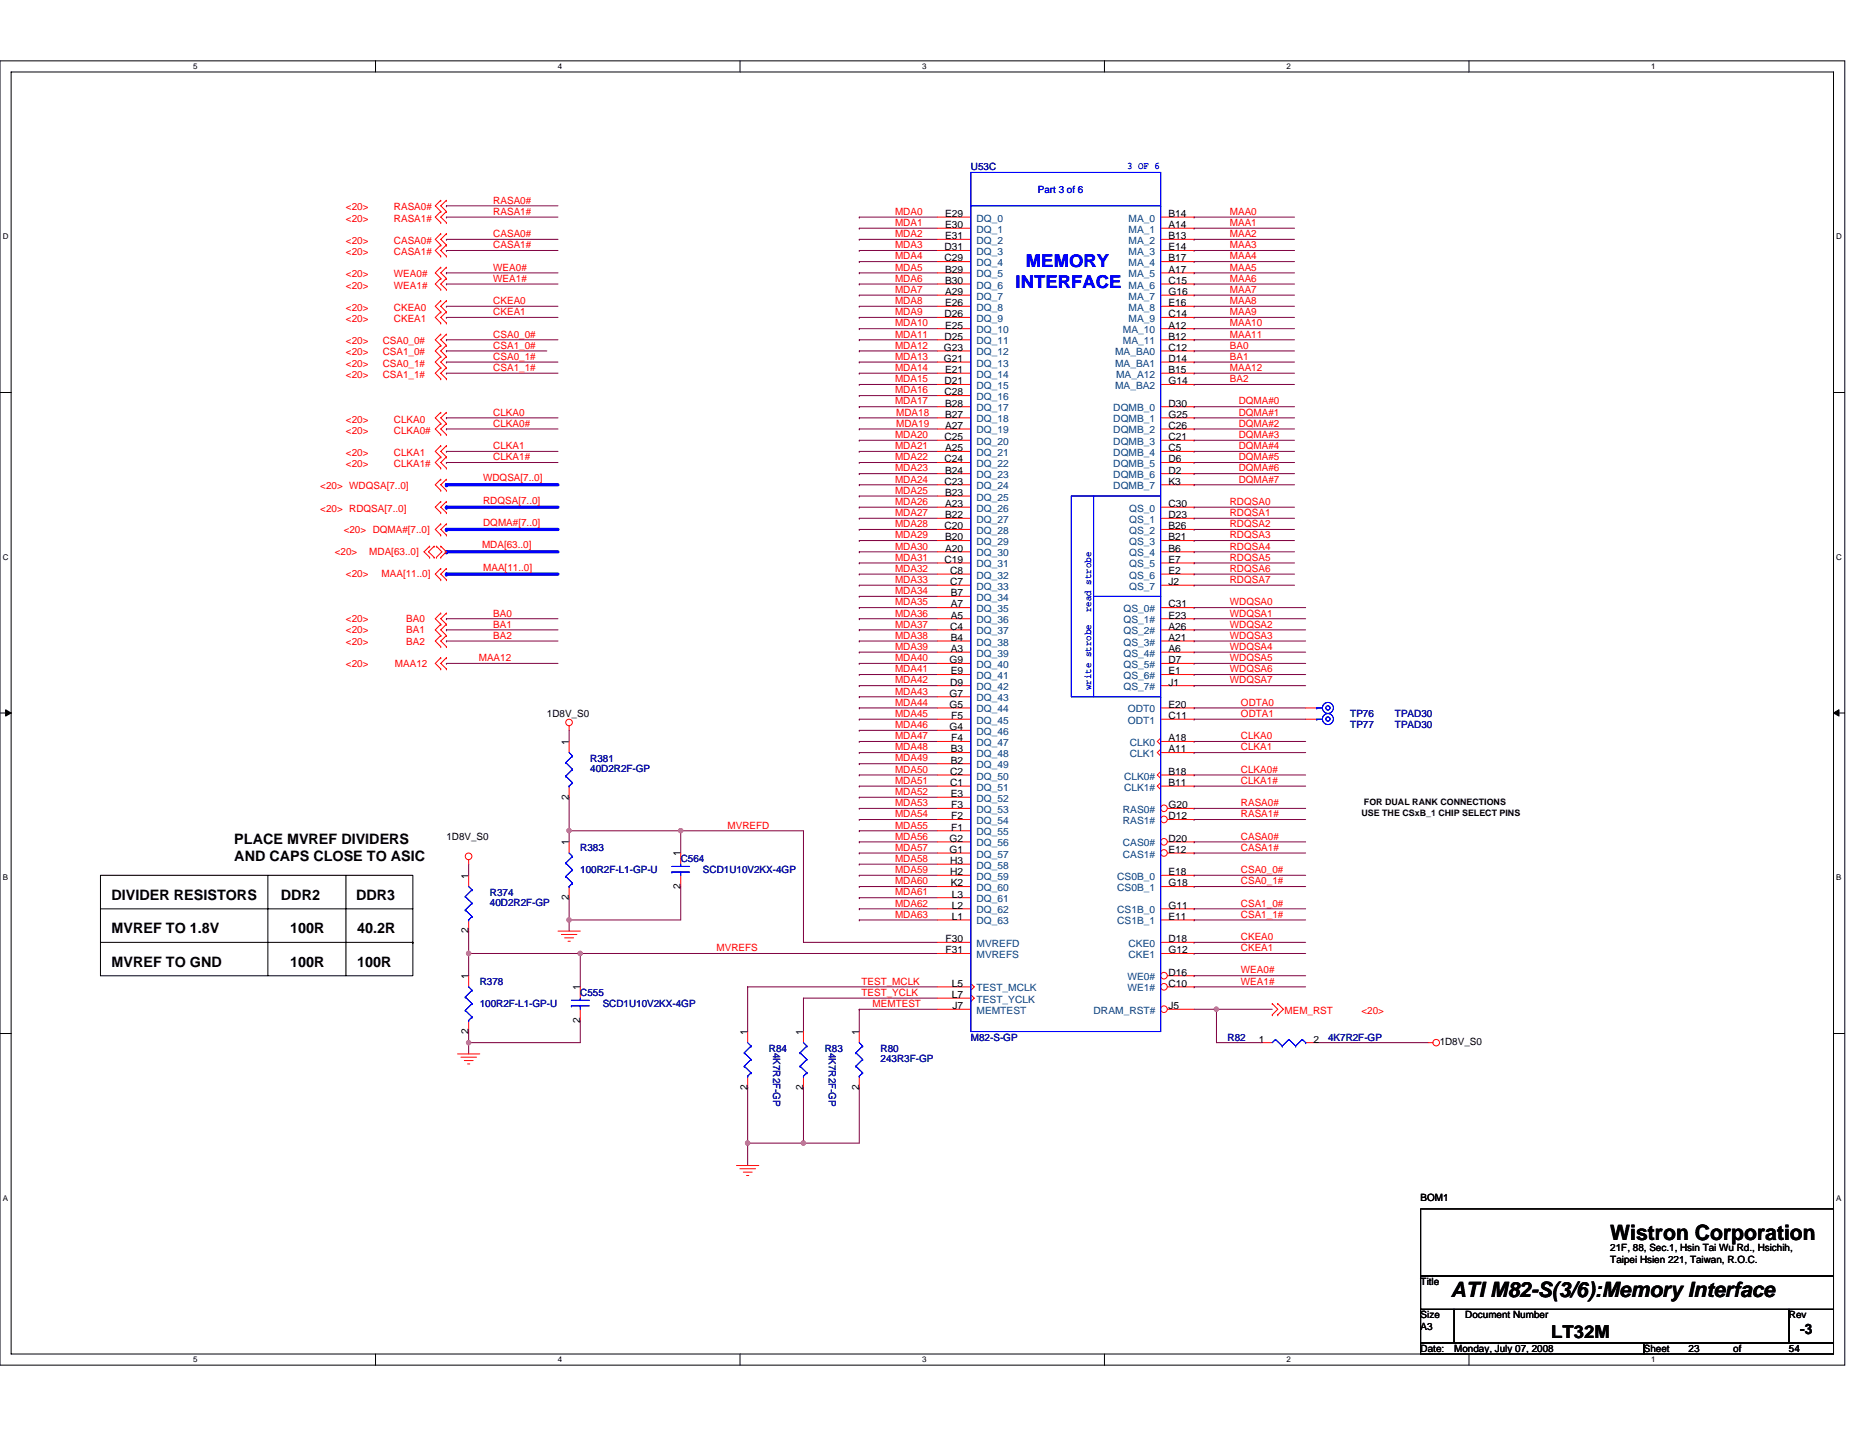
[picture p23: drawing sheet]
<svg xmlns="http://www.w3.org/2000/svg" width="279mm" height="216mm" viewBox="0 0 279 216" stroke-linecap="round" stroke-linejoin="round" font-family="sans-serif">
<defs><g id="words">
<g font-size="3.2">
<text x="241.9" y="186.3">Wistron Corporation</text>
<text x="217.9" y="194.8">ATI M82-S(3/6):Memory Interface</text>
</g>
<g font-size="2.7" fill="#00f">
<text x="154.1" y="40.1">MEMORY</text>
<text x="152.5" y="43.2">INTERFACE</text>
</g>
<text font-size="2.7" x="233" y="201">LT32M</text>
<g font-size="2.2">
<text x="35.2" y="126.8">PLACE MVREF DIVIDERS</text>
<text x="35.2" y="129.4">AND CAPS CLOSE TO ASIC</text>
<text x="16.8" y="135.2">DIVIDER RESISTORS</text>
<text x="42.2" y="135.2">DDR2</text>
<text x="53.5" y="135.2">DDR3</text>
<text x="16.8" y="140.2">MVREF TO 1.8V</text>
<text x="43.6" y="140.2">100R</text>
<text x="53.6" y="140.2">40.2R</text>
<text x="16.8" y="145.3">MVREF TO GND</text>
<text x="43.6" y="145.3">100R</text>
<text x="53.6" y="145.3">100R</text>
<text x="270.4" y="200.4">-3</text>
</g>
<g font-size="1.5" fill="#000080">
<text x="145.8" y="25.6">U53C</text>
<text x="202.8" y="107.7">TP76</text>
<text x="209.5" y="107.7">TPAD30</text>
<text x="202.8" y="109.4">TP77</text>
<text x="209.5" y="109.4">TPAD30</text>
<text x="88.7" y="114.4">R381</text>
<text x="88.7" y="115.9">40D2R2F-GP</text>
<text x="87.2" y="127.8">R383</text>
<text x="87.2" y="131.2">100R2F-L1-GP-U</text>
<text x="102.3" y="129.5">C564</text>
<text x="105.6" y="131.2">SCD1U10V2KX-4GP</text>
<text x="73.6" y="134.6">R374</text>
<text x="73.6" y="136.1">40D2R2F-GP</text>
<text x="72.1" y="148">R378</text>
<text x="87.2" y="149.6">C555</text>
<text x="72.1" y="151.3">100R2F-L1-GP-U</text>
<text x="90.5" y="151.3">SCD1U10V2KX-4GP</text>
<text x="115.5" y="158">R84</text>
<text x="116.1" y="158.2" transform="rotate(90 116.1 158.2)">4K7R2F-GP</text>
<text x="123.9" y="158">R83</text>
<text x="124.5" y="158.2" transform="rotate(90 124.5 158.2)">4K7R2F-GP</text>
<text x="132.3" y="158">R80</text>
<text x="132.3" y="159.5">243R3F-GP</text>
<text x="145.8" y="156.3">M82-S-GP</text>
<text x="184.4" y="156.3">R82</text>
<text x="199.5" y="156.3">4K7R2F-GP</text>
</g>
<g font-size="1.5" fill="#00f">
<text x="155.9" y="28.9">Part 3 of 6</text>
<text x="169.3" y="25.4">3 OF 6</text>
<text x="163.9" y="91.9" transform="rotate(-90 163.9 91.9)">read strobe</text>
<text x="163.9" y="103.7" transform="rotate(-90 163.9 103.7)">write strobe</text>
</g>
<g font-size="1.5" fill="#f00">
<text x="52" y="33.3">&lt;20&gt;</text>
<text x="52" y="31.6">&lt;20&gt;</text>
<text x="59.2" y="33.3">RASA1#</text>
<text x="59.2" y="31.6">RASA0#</text>
<text x="74.1" y="30.6">RASA0#</text>
<text x="74.1" y="35.6">CASA0#</text>
<text x="74.1" y="32.3">RASA1#</text>
<text x="134.5" y="32.3">MDA0</text>
<text x="134.5" y="34">MDA1</text>
<text x="134.5" y="35.6">MDA2</text>
<text x="184.7" y="35.6">MAA2</text>
<text x="184.7" y="34">MAA1</text>
<text x="184.7" y="32.3">MAA0</text>
<text x="52" y="41.7">&lt;20&gt;</text>
<text x="52" y="38.3">&lt;20&gt;</text>
<text x="52" y="36.6">&lt;20&gt;</text>
<text x="59.2" y="41.7">WEA0#</text>
<text x="59.2" y="38.3">CASA1#</text>
<text x="59.2" y="36.6">CASA0#</text>
<text x="74.1" y="37.3">CASA1#</text>
<text x="74.1" y="40.7">WEA0#</text>
<text x="134.5" y="39">MDA4</text>
<text x="134.5" y="40.7">MDA5</text>
<text x="134.5" y="37.3">MDA3</text>
<text x="184.7" y="40.7">MAA5</text>
<text x="184.7" y="39">MAA4</text>
<text x="184.7" y="37.3">MAA3</text>
<text x="52" y="46.7">&lt;20&gt;</text>
<text x="52" y="43.3">&lt;20&gt;</text>
<text x="59.2" y="46.7">CKEA0</text>
<text x="59.2" y="43.3">WEA1#</text>
<text x="74.1" y="45.7">CKEA0</text>
<text x="74.1" y="42.3">WEA1#</text>
<text x="74.1" y="47.3">CKEA1</text>
<text x="134.5" y="47.3">MDA9</text>
<text x="134.5" y="45.7">MDA8</text>
<text x="134.5" y="42.3">MDA6</text>
<text x="134.5" y="44">MDA7</text>
<text x="184.7" y="42.3">MAA6</text>
<text x="184.7" y="47.3">MAA9</text>
<text x="184.7" y="44">MAA7</text>
<text x="184.7" y="45.7">MAA8</text>
<text x="52" y="48.4">&lt;20&gt;</text>
<text x="52" y="53.4">&lt;20&gt;</text>
<text x="52" y="51.7">&lt;20&gt;</text>
<text x="57.5" y="53.4">CSA1_0#</text>
<text x="57.5" y="51.7">CSA0_0#</text>
<text x="59.2" y="48.4">CKEA1</text>
<text x="74.1" y="52.4">CSA1_0#</text>
<text x="74.1" y="50.7">CSA0_0#</text>
<text x="134.5" y="52.4">MDA12</text>
<text x="134.5" y="50.7">MDA11</text>
<text x="134.5" y="49">MDA10</text>
<text x="184.7" y="50.7">MAA11</text>
<text x="184.7" y="49">MAA10</text>
<text x="184.7" y="52.4">BA0</text>
<text x="52" y="55.1">&lt;20&gt;</text>
<text x="52" y="56.8">&lt;20&gt;</text>
<text x="57.5" y="55.1">CSA0_1#</text>
<text x="57.5" y="56.8">CSA1_1#</text>
<text x="74.1" y="54.1">CSA0_1#</text>
<text x="74.1" y="55.7">CSA1_1#</text>
<text x="134.5" y="57.4">MDA15</text>
<text x="134.5" y="54.1">MDA13</text>
<text x="134.5" y="55.7">MDA14</text>
<text x="134.5" y="59.1">MDA16</text>
<text x="184.7" y="54.1">BA1</text>
<text x="184.7" y="57.4">BA2</text>
<text x="184.7" y="55.7">MAA12</text>
<text x="52" y="65.2">&lt;20&gt;</text>
<text x="52" y="63.5">&lt;20&gt;</text>
<text x="59.2" y="65.2">CLKA0#</text>
<text x="59.2" y="63.5">CLKA0</text>
<text x="74.1" y="62.4">CLKA0</text>
<text x="74.1" y="64.1">CLKA0#</text>
<text x="134.5" y="65.8">MDA20</text>
<text x="134.5" y="60.8">MDA17</text>
<text x="134.6" y="62.4">MDA18</text>
<text x="134.6" y="64.1">MDA19</text>
<text x="186.1" y="62.4">DQMA#1</text>
<text x="186.1" y="60.8">DQMA#0</text>
<text x="186.1" y="65.8">DQMA#3</text>
<text x="186.1" y="64.1">DQMA#2</text>
<text x="52" y="70.2">&lt;20&gt;</text>
<text x="52" y="68.5">&lt;20&gt;</text>
<text x="59.2" y="70.2">CLKA1#</text>
<text x="59.2" y="68.5">CLKA1</text>
<text x="74.1" y="67.5">CLKA1</text>
<text x="74.1" y="69.2">CLKA1#</text>
<text x="134.5" y="67.5">MDA21</text>
<text x="134.5" y="70.8">MDA23</text>
<text x="134.5" y="69.2">MDA22</text>
<text x="186.1" y="70.8">DQMA#6</text>
<text x="186.1" y="67.5">DQMA#4</text>
<text x="186.1" y="69.2">DQMA#5</text>
<text x="48.1" y="76.9">&lt;20&gt; RDQSA[7..0]</text>
<text x="48.1" y="73.5">&lt;20&gt; WDQSA[7..0]</text>
<text x="72.6" y="75.7">RDQSA[7..0]</text>
<text x="72.6" y="72.3">WDQSA[7..0]</text>
<text x="134.5" y="74.2">MDA25</text>
<text x="134.5" y="77.5">MDA27</text>
<text x="134.5" y="72.5">MDA24</text>
<text x="134.5" y="75.9">MDA26</text>
<text x="184.7" y="77.5">RDQSA1</text>
<text x="184.7" y="75.9">RDQSA0</text>
<text x="186.1" y="72.5">DQMA#7</text>
<text x="50.3" y="83.4">&lt;20&gt;</text>
<text x="51.6" y="80.1">&lt;20&gt; DQMA#[7..0]</text>
<text x="55.5" y="83.4">MDA[63..0]</text>
<text x="72.4" y="82.4">MDA[63..0]</text>
<text x="72.6" y="79">DQMA#[7..0]</text>
<text x="134.5" y="79.2">MDA28</text>
<text x="134.5" y="82.6">MDA30</text>
<text x="134.5" y="80.9">MDA29</text>
<text x="184.7" y="82.6">RDQSA4</text>
<text x="184.7" y="79.2">RDQSA2</text>
<text x="184.7" y="80.9">RDQSA3</text>
<text x="52" y="86.8">&lt;20&gt;</text>
<text x="57.3" y="86.8">MAA[11..0]</text>
<text x="72.6" y="85.7">MAA[11..0]</text>
<text x="134.5" y="89.3">MDA34</text>
<text x="134.5" y="84.2">MDA31</text>
<text x="134.5" y="87.6">MDA33</text>
<text x="134.5" y="85.9">MDA32</text>
<text x="184.7" y="87.6">RDQSA7</text>
<text x="184.7" y="85.9">RDQSA6</text>
<text x="184.7" y="84.2">RDQSA5</text>
<text x="52" y="93.5">&lt;20&gt;</text>
<text x="52" y="95.1">&lt;20&gt;</text>
<text x="61" y="93.5">BA0</text>
<text x="61" y="95.1">BA1</text>
<text x="74.1" y="92.6">BA0</text>
<text x="74.1" y="94.3">BA1</text>
<text x="74.1" y="96">BA2</text>
<text x="134.5" y="96">MDA38</text>
<text x="134.5" y="91">MDA35</text>
<text x="134.5" y="92.6">MDA36</text>
<text x="134.5" y="94.3">MDA37</text>
<text x="184.7" y="94.3">WDQSA2</text>
<text x="184.7" y="92.6">WDQSA1</text>
<text x="184.7" y="96">WDQSA3</text>
<text x="184.7" y="91">WDQSA0</text>
<text x="52" y="100.2">&lt;20&gt;</text>
<text x="52" y="96.8">&lt;20&gt;</text>
<text x="59.3" y="100.2">MAA12</text>
<text x="61" y="96.8">BA2</text>
<text x="71.9" y="99.3">MAA12</text>
<text x="134.5" y="99.3">MDA40</text>
<text x="134.5" y="101">MDA41</text>
<text x="134.5" y="97.6">MDA39</text>
<text x="184.7" y="99.3">WDQSA5</text>
<text x="184.7" y="97.6">WDQSA4</text>
<text x="184.7" y="101">WDQSA6</text>
<text x="134.5" y="107.7">MDA45</text>
<text x="134.5" y="106">MDA44</text>
<text x="134.5" y="102.7">MDA42</text>
<text x="134.5" y="104.4">MDA43</text>
<text x="184.7" y="102.7">WDQSA7</text>
<text x="186.4" y="107.7">ODTA1</text>
<text x="186.4" y="106">ODTA0</text>
<text x="134.5" y="111.1">MDA47</text>
<text x="134.5" y="112.7">MDA48</text>
<text x="134.5" y="109.4">MDA46</text>
<text x="186.4" y="112.7">CLKA1</text>
<text x="186.4" y="111.1">CLKA0</text>
<text x="134.5" y="119.4">MDA52</text>
<text x="134.5" y="117.8">MDA51</text>
<text x="134.5" y="114.4">MDA49</text>
<text x="134.5" y="116.1">MDA50</text>
<text x="186.4" y="117.8">CLKA1#</text>
<text x="186.4" y="116.1">CLKA0#</text>
<text x="109.3" y="124.5">MVREFD</text>
<text x="134.5" y="122.8">MDA54</text>
<text x="134.5" y="124.5">MDA55</text>
<text x="134.5" y="121.1">MDA53</text>
<text x="186.4" y="121.1">RASA0#</text>
<text x="186.4" y="122.8">RASA1#</text>
<text x="134.5" y="127.8">MDA57</text>
<text x="134.5" y="131.2">MDA59</text>
<text x="134.5" y="126.2">MDA56</text>
<text x="134.5" y="129.5">MDA58</text>
<text x="186.4" y="126.2">CASA0#</text>
<text x="186.4" y="131.2">CSA0_0#</text>
<text x="186.4" y="127.8">CASA1#</text>
<text x="134.5" y="134.5">MDA61</text>
<text x="134.5" y="136.2">MDA62</text>
<text x="134.5" y="132.9">MDA60</text>
<text x="134.5" y="137.9">MDA63</text>
<text x="186.4" y="132.9">CSA0_1#</text>
<text x="186.4" y="136.2">CSA1_0#</text>
<text x="186.4" y="137.9">CSA1_1#</text>
<text x="107.6" y="142.9">MVREFS</text>
<text x="186.4" y="141.2">CKEA0</text>
<text x="186.4" y="142.9">CKEA1</text>
<text x="129.4" y="149.6">TEST_YCLK</text>
<text x="129.4" y="147.9">TEST_MCLK</text>
<text x="186.4" y="146.3">WEA0#</text>
<text x="186.4" y="147.9">WEA1#</text>
<text x="131.1" y="151.3">MEMTEST</text>
<text x="193" y="152.3">MEM_RST</text>
<text x="204.5" y="152.3">&lt;20&gt;</text>
</g>
<g font-size="1.5">
<text x="142" y="32.6">E29</text>
<text x="142" y="34.3">E30</text>
<text x="142" y="35.9">E31</text>
<text x="175.5" y="32.6">B14</text>
<text x="175.5" y="34.3">A14</text>
<text x="175.5" y="35.9">B13</text>
<text x="141.9" y="37.6">D31</text>
<text x="141.9" y="39.3">C29</text>
<text x="142" y="41">B29</text>
<text x="175.5" y="37.6">E14</text>
<text x="175.5" y="39.3">B17</text>
<text x="175.5" y="41">A17</text>
<text x="141.9" y="47.7">D26</text>
<text x="142" y="42.7">B30</text>
<text x="142" y="44.3">A29</text>
<text x="142" y="46">E26</text>
<text x="175.5" y="42.7">C15</text>
<text x="175.5" y="44.3">G16</text>
<text x="175.5" y="46">E16</text>
<text x="175.5" y="47.7">C14</text>
<text x="141.8" y="52.7">G23</text>
<text x="141.9" y="51">D25</text>
<text x="142" y="49.4">E25</text>
<text x="175.5" y="52.7">C12</text>
<text x="175.5" y="49.4">A12</text>
<text x="175.5" y="51">B12</text>
<text x="141.8" y="54.4">G21</text>
<text x="141.9" y="57.7">D21</text>
<text x="141.9" y="59.4">C28</text>
<text x="142" y="56">E21</text>
<text x="175.5" y="56">B15</text>
<text x="175.5" y="57.7">G14</text>
<text x="175.5" y="54.4">D14</text>
<text x="142" y="61.1">B28</text>
<text x="142" y="62.8">B27</text>
<text x="142" y="64.4">A27</text>
<text x="175.5" y="61.1">D30</text>
<text x="175.5" y="62.8">G25</text>
<text x="175.5" y="64.4">C26</text>
<text x="141.9" y="66.1">C25</text>
<text x="141.9" y="69.5">C24</text>
<text x="142" y="67.8">A25</text>
<text x="142" y="71.1">B24</text>
<text x="175.5" y="66.1">C21</text>
<text x="175.5" y="67.8">C5</text>
<text x="175.5" y="69.5">D6</text>
<text x="175.5" y="71.1">D2</text>
<text x="141.9" y="72.8">C23</text>
<text x="142" y="74.5">B23</text>
<text x="142" y="76.2">A23</text>
<text x="142" y="77.9">B22</text>
<text x="175.5" y="72.8">K3</text>
<text x="175.5" y="76.2">C30</text>
<text x="175.5" y="77.9">D23</text>
<text x="141.9" y="79.5">C20</text>
<text x="142" y="81.2">B20</text>
<text x="142" y="82.9">A20</text>
<text x="175.5" y="79.5">B26</text>
<text x="175.5" y="81.2">B21</text>
<text x="175.5" y="82.9">B6</text>
<text x="141.9" y="84.6">C19</text>
<text x="142.7" y="86.2">C8</text>
<text x="142.7" y="87.9">C7</text>
<text x="142.8" y="89.6">B7</text>
<text x="175.5" y="84.6">E7</text>
<text x="175.5" y="86.2">E2</text>
<text x="175.5" y="87.9">J2</text>
<text x="142.7" y="94.6">C4</text>
<text x="142.8" y="91.3">A7</text>
<text x="142.8" y="92.9">A5</text>
<text x="175.5" y="91.3">C31</text>
<text x="175.5" y="92.9">E23</text>
<text x="175.5" y="94.6">A26</text>
<text x="142.6" y="99.7">G9</text>
<text x="142.8" y="96.3">B4</text>
<text x="142.8" y="98">A3</text>
<text x="142.8" y="101.3">E9</text>
<text x="175.5" y="96.3">A21</text>
<text x="175.5" y="98">A6</text>
<text x="175.5" y="99.7">D7</text>
<text x="175.5" y="101.3">E1</text>
<text x="82.1" y="107.7">1D8V_S0</text>
<text x="142.6" y="104.7">G7</text>
<text x="142.6" y="106.3">G5</text>
<text x="142.7" y="103">D9</text>
<text x="175.5" y="103">J1</text>
<text x="175.5" y="106.3">E20</text>
<text x="85.5" y="111.9" transform="rotate(-90 85.5 111.9)">1</text>
<text x="142.6" y="109.7">G4</text>
<text x="142.8" y="113.1">B3</text>
<text x="142.9" y="108">F5</text>
<text x="142.9" y="111.4">F4</text>
<text x="175.5" y="111.4">A18</text>
<text x="175.5" y="113.1">A11</text>
<text x="175.5" y="108">C11</text>
<text x="142.7" y="116.4">C2</text>
<text x="142.7" y="118.1">C1</text>
<text x="142.8" y="114.7">B2</text>
<text x="142.8" y="119.8">E3</text>
<text x="175.5" y="116.4">B18</text>
<text x="175.5" y="118.1">B11</text>
<text x="85.5" y="120.1" transform="rotate(-90 85.5 120.1)">2</text>
<text x="142.9" y="121.4">F3</text>
<text x="142.9" y="123.1">F2</text>
<text x="142.9" y="124.8">F1</text>
<text x="175.5" y="121.4">G20</text>
<text x="175.5" y="123.1">D12</text>
<text x="67.1" y="126.2">1D8V_S0</text>
<text x="85.5" y="127" transform="rotate(-90 85.5 127)">1</text>
<text x="102.2" y="128.7" transform="rotate(-90 102.2 128.7)">1</text>
<text x="142.6" y="126.5">G2</text>
<text x="142.6" y="128.1">G1</text>
<text x="142.7" y="129.8">H3</text>
<text x="142.7" y="131.5">H2</text>
<text x="175.5" y="131.5">E18</text>
<text x="175.5" y="126.5">D20</text>
<text x="175.5" y="128.1">E12</text>
<text x="70.4" y="132" transform="rotate(-90 70.4 132)">1</text>
<text x="85.5" y="135.2" transform="rotate(-90 85.5 135.2)">2</text>
<text x="102.2" y="133.5" transform="rotate(-90 102.2 133.5)">2</text>
<text x="142.8" y="133.2">K2</text>
<text x="143" y="134.9">L3</text>
<text x="143" y="136.5">L2</text>
<text x="175.5" y="133.2">G18</text>
<text x="175.5" y="136.5">G11</text>
<text x="70.4" y="140.2" transform="rotate(-90 70.4 140.2)">2</text>
<text x="142" y="141.6">F30</text>
<text x="142" y="143.2">F31</text>
<text x="143" y="138.2">L1</text>
<text x="175.5" y="138.2">E11</text>
<text x="175.5" y="141.6">D18</text>
<text x="175.5" y="143.2">G12</text>
<text x="70.4" y="147.1" transform="rotate(-90 70.4 147.1)">1</text>
<text x="87.1" y="148.8" transform="rotate(-90 87.1 148.8)">1</text>
<text x="143" y="148.3">L5</text>
<text x="143" y="149.9">L7</text>
<text x="175.5" y="146.6">D16</text>
<text x="175.5" y="148.3">C10</text>
<text x="70.4" y="155.3" transform="rotate(-90 70.4 155.3)">2</text>
<text x="87.1" y="153.6" transform="rotate(-90 87.1 153.6)">2</text>
<text x="112.3" y="155.5" transform="rotate(-90 112.3 155.5)">1</text>
<text x="120.7" y="155.5" transform="rotate(-90 120.7 155.5)">1</text>
<text x="129.1" y="155.5" transform="rotate(-90 129.1 155.5)">1</text>
<text x="143.1" y="151.6">J7</text>
<text x="175.5" y="151.6">J5</text>
<text x="189.1" y="156.6">1</text>
<text x="197.3" y="156.6">2</text>
<text x="216.3" y="157">1D8V_S0</text>
<text x="112.3" y="163.7" transform="rotate(-90 112.3 163.7)">2</text>
<text x="120.7" y="163.7" transform="rotate(-90 120.7 163.7)">2</text>
<text x="129.1" y="163.7" transform="rotate(-90 129.1 163.7)">2</text>
<text x="213.4" y="180.5">BOM1</text>
<text x="241.9" y="188">21F, 88, Sec.1, Hsin Tai Wu Rd., Hsichih,</text>
<text x="241.9" y="189.8">Taipei Hsien 221, Taiwan, R.O.C.</text>
<text x="213.4" y="193.1">Title</text>
<text x="213.4" y="198.1">Size</text>
<text x="213.4" y="203.1">Date:</text>
<text x="213.4" y="199.7">A3</text>
<text x="218.4" y="203.1">Monday, July 07, 2008</text>
<text x="220.1" y="198.1">Document Number</text>
<text x="246.9" y="203.1">Sheet</text>
<text x="253.6" y="203.1">23</text>
<text x="260.3" y="203.1">of</text>
<text x="268.7" y="198.1">Rev</text>
<text x="268.7" y="203.1">54</text>
</g>
<g font-size="1.5" fill="#004080">
<text x="146.7" y="33.3">DQ_0</text>
<text x="146.7" y="35">DQ_1</text>
<text x="169.5" y="33.3">MA_0</text>
<text x="169.5" y="35">MA_1</text>
<text x="146.7" y="36.6">DQ_2</text>
<text x="146.7" y="38.3">DQ_3</text>
<text x="146.7" y="40">DQ_4</text>
<text x="146.7" y="41.7">DQ_5</text>
<text x="169.5" y="36.6">MA_2</text>
<text x="169.5" y="38.3">MA_3</text>
<text x="169.5" y="40">MA_4</text>
<text x="169.5" y="41.7">MA_5</text>
<text x="146.7" y="43.3">DQ_6</text>
<text x="146.7" y="45">DQ_7</text>
<text x="146.7" y="46.7">DQ_8</text>
<text x="169.5" y="43.3">MA_6</text>
<text x="169.5" y="45">MA_7</text>
<text x="169.5" y="46.7">MA_8</text>
<text x="146.7" y="48.4">DQ_9</text>
<text x="146.7" y="50.1">DQ_10</text>
<text x="146.7" y="51.7">DQ_11</text>
<text x="146.7" y="53.4">DQ_12</text>
<text x="167.5" y="53.4">MA_BA0</text>
<text x="168.7" y="50.1">MA_10</text>
<text x="168.7" y="51.7">MA_11</text>
<text x="169.5" y="48.4">MA_9</text>
<text x="146.7" y="55.1">DQ_13</text>
<text x="146.7" y="56.7">DQ_14</text>
<text x="146.7" y="58.4">DQ_15</text>
<text x="167.5" y="58.4">MA_BA2</text>
<text x="167.5" y="55.1">MA_BA1</text>
<text x="167.7" y="56.7">MA_A12</text>
<text x="146.7" y="60.1">DQ_16</text>
<text x="146.7" y="61.8">DQ_17</text>
<text x="146.7" y="63.5">DQ_18</text>
<text x="146.7" y="65.1">DQ_19</text>
<text x="167.2" y="61.8">DQMB_0</text>
<text x="167.2" y="63.5">DQMB_1</text>
<text x="167.2" y="65.1">DQMB_2</text>
<text x="146.7" y="66.8">DQ_20</text>
<text x="146.7" y="68.5">DQ_21</text>
<text x="146.7" y="70.2">DQ_22</text>
<text x="146.7" y="71.8">DQ_23</text>
<text x="167.2" y="66.8">DQMB_3</text>
<text x="167.2" y="68.5">DQMB_4</text>
<text x="167.2" y="70.2">DQMB_5</text>
<text x="167.2" y="71.8">DQMB_6</text>
<text x="146.7" y="73.5">DQ_24</text>
<text x="146.7" y="75.2">DQ_25</text>
<text x="146.7" y="76.9">DQ_26</text>
<text x="167.2" y="73.5">DQMB_7</text>
<text x="169.6" y="76.9">QS_0</text>
<text x="146.7" y="78.5">DQ_27</text>
<text x="146.7" y="80.2">DQ_28</text>
<text x="146.7" y="81.9">DQ_29</text>
<text x="146.7" y="83.6">DQ_30</text>
<text x="169.6" y="78.5">QS_1</text>
<text x="169.6" y="80.2">QS_2</text>
<text x="169.6" y="81.9">QS_3</text>
<text x="169.6" y="83.6">QS_4</text>
<text x="146.7" y="85.3">DQ_31</text>
<text x="146.7" y="86.9">DQ_32</text>
<text x="146.7" y="88.6">DQ_33</text>
<text x="169.6" y="85.3">QS_5</text>
<text x="169.6" y="86.9">QS_6</text>
<text x="169.6" y="88.6">QS_7</text>
<text x="146.7" y="90.3">DQ_34</text>
<text x="146.7" y="92">DQ_35</text>
<text x="146.7" y="93.6">DQ_36</text>
<text x="146.7" y="95.3">DQ_37</text>
<text x="168.8" y="92">QS_0#</text>
<text x="168.8" y="93.6">QS_1#</text>
<text x="168.8" y="95.3">QS_2#</text>
<text x="146.7" y="97">DQ_38</text>
<text x="146.7" y="98.7">DQ_39</text>
<text x="146.7" y="100.4">DQ_40</text>
<text x="168.8" y="97">QS_3#</text>
<text x="168.8" y="98.7">QS_4#</text>
<text x="168.8" y="100.4">QS_5#</text>
<text x="146.7" y="102">DQ_41</text>
<text x="146.7" y="103.7">DQ_42</text>
<text x="146.7" y="105.4">DQ_43</text>
<text x="146.7" y="107">DQ_44</text>
<text x="168.8" y="102">QS_6#</text>
<text x="168.8" y="103.7">QS_7#</text>
<text x="169.4" y="107">ODT0</text>
<text x="146.7" y="108.7">DQ_45</text>
<text x="146.7" y="110.4">DQ_46</text>
<text x="146.7" y="112.1">DQ_47</text>
<text x="146.7" y="113.7">DQ_48</text>
<text x="169.4" y="108.7">ODT1</text>
<text x="169.7" y="112.1">CLK0</text>
<text x="169.7" y="113.7">CLK1</text>
<text x="146.7" y="115.4">DQ_49</text>
<text x="146.7" y="117.1">DQ_50</text>
<text x="146.7" y="118.8">DQ_51</text>
<text x="168.8" y="117.1">CLK0#</text>
<text x="168.8" y="118.8">CLK1#</text>
<text x="146.7" y="120.5">DQ_52</text>
<text x="146.7" y="122.1">DQ_53</text>
<text x="146.7" y="123.8">DQ_54</text>
<text x="146.7" y="125.5">DQ_55</text>
<text x="168.7" y="122.1">RAS0#</text>
<text x="168.7" y="123.8">RAS1#</text>
<text x="146.7" y="127.2">DQ_56</text>
<text x="146.7" y="128.8">DQ_57</text>
<text x="146.7" y="130.5">DQ_58</text>
<text x="168.7" y="127.2">CAS0#</text>
<text x="168.7" y="128.8">CAS1#</text>
<text x="146.7" y="132.2">DQ_59</text>
<text x="146.7" y="133.9">DQ_60</text>
<text x="146.7" y="135.6">DQ_61</text>
<text x="146.7" y="137.2">DQ_62</text>
<text x="167.8" y="132.2">CS0B_0</text>
<text x="167.8" y="133.9">CS0B_1</text>
<text x="167.8" y="137.2">CS1B_0</text>
<text x="146.7" y="138.9">DQ_63</text>
<text x="146.7" y="142.3">MVREFD</text>
<text x="146.7" y="143.9">MVREFS</text>
<text x="167.8" y="138.9">CS1B_1</text>
<text x="169.5" y="142.3">CKE0</text>
<text x="169.5" y="143.9">CKE1</text>
<text x="146.7" y="148.9">TEST_MCLK</text>
<text x="169.4" y="147.3">WE0#</text>
<text x="169.4" y="148.9">WE1#</text>
<text x="146.7" y="150.6">TEST_YCLK</text>
<text x="146.7" y="152.3">MEMTEST</text>
<text x="164.3" y="152.3">DRAM_RST#</text>
</g>
<g font-size="1.3">
<text x="204.5" y="122.6">USE THE CSxB_1 CHIP SELECT PINS</text>
<text x="204.9" y="121">FOR DUAL RANK CONNECTIONS</text>
</g>
<g font-size="1.2">
<text x="29" y="10.4">5</text>
<text x="83.8" y="10.4">4</text>
<text x="138.5" y="10.4">3</text>
<text x="193.3" y="10.4">2</text>
<text x="248" y="10.4">1</text>
<text x=".4" y="36">D</text>
<text x="275.8" y="36">D</text>
<text x=".4" y="84.1">C</text>
<text x="275.8" y="84.1">C</text>
<text x=".4" y="132.3">B</text>
<text x="275.8" y="132.3">B</text>
<text x=".4" y="180.4">A</text>
<text x="275.8" y="180.4">A</text>
<text x="29" y="204.7">5</text>
<text x="83.8" y="204.7">4</text>
<text x="138.5" y="204.7">3</text>
<text x="193.3" y="204.7">2</text>
<text x="248" y="204.7">1</text>
</g>
</g></defs>
<path d="M0 9.1h277.1v196h-277.1zM1.7 10.8h273.7v192.6h-273.7z" fill="none" stroke="#000" stroke-width=".15"/>
<g fill="#fff">
<path d="M29 9.3h.7v1.4h-.7z"/>
<path d="M29 203.6h.7v1.4h-.7z"/>
</g>
<path d="M56.4 9.1v1.7M56.4 203.4v1.7" fill="none" stroke="#000" stroke-width=".15"/>
<g fill="#fff">
<path d="M83.8 9.3h.6v1.4h-.6z"/>
<path d="M83.8 203.6h.6v1.4h-.6z"/>
</g>
<path d="M111.2 9.1v1.7M111.2 203.4v1.7" fill="none" stroke="#000" stroke-width=".15"/>
<g fill="#fff">
<path d="M138.5 9.3h.7v1.4h-.7z"/>
<path d="M138.5 203.6h.7v1.4h-.7z"/>
</g>
<path d="M165.9 9.1v1.7M165.9 203.4v1.7" fill="none" stroke="#000" stroke-width=".15"/>
<g fill="#fff">
<path d="M193.3 9.3h.6v1.4h-.6z"/>
<path d="M193.3 203.6h.6v1.4h-.6z"/>
</g>
<path d="M220.7 9.1v1.7M220.7 203.4v1.7" fill="none" stroke="#000" stroke-width=".15"/>
<g fill="#fff">
<path d="M248 9.3h.7v1.4h-.7z"/>
<path d="M248 203.6h.7v1.4h-.7z"/>
<path d="M.4 34.9h.9v1.3h-.9z"/>
<path d="M275.8 34.9h.9v1.3h-.9z"/>
<path d="M.4 83h.9v1.4h-.9z"/>
<path d="M275.8 83h.9v1.4h-.9z"/>
</g>
<path d="M0 59h1.7M275.4 59h1.7" fill="none" stroke="#000" stroke-width=".15"/>
<g fill="#fff">
<path d="M.4 131.2h.8v1.3h-.8z"/>
<path d="M275.8 131.2h.8v1.3h-.8z"/>
</g>
<path d="M0 107.1h1.7M275.4 107.1h1.7" fill="none" stroke="#000" stroke-width=".15"/>
<path d="M.8 106.6l.9 .5-.9 .5zM275.4 107.1l.8-.5v1z" fill="#000" stroke="#000" stroke-width=".15"/>
<g fill="#fff">
<path d="M.4 179.3h.8v1.4h-.8z"/>
<path d="M275.8 179.3h.8v1.4h-.8z"/>
</g>
<g fill="none" stroke="#000" stroke-width=".15">
<path d="M15.1 131.5h46.9v15.1h-46.9zM15.1 136.5h46.9M40.2 131.5v15.1M52 131.5v15.1M0 155.3h1.7M15.1 141.6h46.9M62 141.6h.1M275.4 155.3h1.7M213.4 181.6h62v10.1h-62zM213.4 191.7h62v5h-62zM213.4 196.7h5v5.1h-5zM218.4 196.7h50.3v5.1h-50.3z"/>
<path d="M268.7 196.7h6.7v5.1h-6.7zM213.4 201.8h33.5v1.6h-33.5zM246.9 201.8h28.5v1.6h-28.5z"/>
</g>
<g fill="none" stroke="#800040" stroke-width=".15">
<path d="M67.1 37.6h.1M67.1 30.9h.1M67.1 36h.1M67.1 32.6h.1M67.1 37.6h16.7M67.1 36h16.7M67.1 32.6h16.7M67.1 30.9h16.7M129.1 32.6h.1M129.1 34.3h.1M129.1 39.3h.1M129.1 36h.1"/>
<path d="M129.1 37.6h.1M129.1 37.6h11.7M129.1 36h11.7M129.1 32.6h11.7M129.1 34.3h11.7M129.1 39.3h11.7M179.4 36h.1M179.4 34.3h.1M179.4 32.6h.1M179.4 39.3h.1M179.4 37.6h.1M179.4 37.6h15.1"/>
<path d="M179.4 36h15.1M179.4 32.6h15.1M179.4 34.3h15.1M179.4 39.3h15.1M67.1 52.7h.1M67.1 46h.1M67.1 51.1h.1M67.1 41h.1M67.1 42.7h.1M67.1 47.7h.1M67.1 54.4h.1M67.1 56.1h.1"/>
<path d="M67.1 42.7h16.7M67.1 52.7h15M67.1 51.1h16.7M67.1 47.7h16.7M67.1 54.4h16.7M67.1 46h16.7M67.1 41h16.7M67.1 56.1h16.7M129.1 52.7h.1M129.1 51.1h.1M129.1 57.8h.1M129.1 47.7h.1"/>
<path d="M129.1 54.4h.1M129.1 46h.1M129.1 41h.1M129.1 56.1h.1M129.1 42.7h.1M129.1 44.3h.1M129.1 49.4h.1M129.1 59.4h.1M129.1 42.7h11.7M129.1 52.7h11.7M129.1 51.1h11.7M129.1 47.7h11.7"/>
<path d="M129.1 57.8h11.7M129.1 54.4h11.7M129.1 46h11.7M129.1 49.4h11.7M129.1 41h11.7M129.1 56.1h11.7M129.1 44.3h11.7M129.1 59.4h11.7M179.4 42.7h.1M179.4 47.7h.1M179.4 51.1h.1M179.4 49.4h.1"/>
<path d="M179.4 41h.1M179.4 44.3h.1M179.4 46h.1M179.4 54.4h.1M179.4 52.7h.1M179.4 57.8h.1M179.4 56.1h.1M179.4 42.7h15.1M179.4 52.7h15.1M179.4 51.1h15.1M179.4 47.7h15.1M179.4 57.8h15.1"/>
<path d="M179.4 54.4h15.1M179.4 46h15.1M179.4 49.4h15.1M179.4 41h15.1M179.4 56.1h15.1M179.4 44.3h15.1M67.1 62.8h.1M67.1 64.5h.1M67.1 67.8h.1M67.1 69.5h.1M67.1 67.8h16.7M67.1 62.8h16.7"/>
<path d="M67.1 69.5h16.7M67.1 64.5h16.7M129.1 79.5h.1M129.1 74.5h.1M129.1 67.8h.1M129.1 62.8h.1M129.1 71.2h.1M129.1 66.1h.1M129.1 77.9h.1M129.1 69.5h.1M129.1 72.8h.1M129.1 64.5h.1"/>
<path d="M129.1 61.1h.1M129.1 76.2h.1M129.1 79.5h11.7M129.1 74.5h11.7M129.1 67.8h11.7M129.1 62.8h11.7M129.1 71.2h11.7M129.1 66.1h11.7M129.1 77.9h11.7M129.1 69.5h11.7M129.1 72.8h11.7M129.1 64.5h11.7"/>
<path d="M129.1 61.1h11.7M129.1 76.2h11.7M179.4 62.8h.1M179.4 61.1h.1M179.4 66.1h.1M179.4 71.2h.1M179.4 67.8h.1M179.4 72.8h.1M179.4 69.5h.1M179.4 64.5h.1M179.4 79.5h.1M179.4 77.9h.1"/>
<path d="M179.4 76.2h.1M179.4 79.5h15.1M179.4 67.8h15.1M179.4 62.8h15.1M179.4 71.2h15.1M179.4 66.1h15.1M179.4 77.9h15.1M179.4 69.5h15.1M179.4 72.8h15.1M179.4 64.5h15.1M179.4 61.1h15.1M179.4 76.2h15.1"/>
<path d="M67.1 93h.1M67.1 94.6h.1M67.1 96.3h.1M67.1 99.7h.1M67.1 94.6h16.7M67.1 93h16.7M67.1 96.3h16.7M67.1 99.7h16.7M129.1 82.9h.1M129.1 89.6h.1M129.1 96.3h.1M129.1 99.7h.1"/>
<path d="M129.1 91.3h.1M129.1 84.6h.1M129.1 93h.1M129.1 94.6h.1M129.1 81.2h.1M129.1 98h.1M129.1 87.9h.1M129.1 86.3h.1M129.1 94.6h11.7M129.1 93h11.7M129.1 82.9h11.7M129.1 89.6h11.7"/>
<path d="M129.1 96.3h11.7M129.1 99.7h11.7M129.1 91.3h11.7M129.1 84.6h11.7M129.1 98h11.7M129.1 81.2h11.7M129.1 87.9h11.7M129.1 86.3h11.7M179.4 94.6h.1M179.4 93h.1M179.4 99.7h.1M179.4 98h.1"/>
<path d="M179.4 96.3h.1M179.4 82.9h.1M179.4 87.9h.1M179.4 86.3h.1M179.4 91.3h.1M179.4 81.2h.1M179.4 84.6h.1M179.4 94.6h16.7M179.4 93h16.7M179.4 82.9h15.1M179.4 96.3h16.7M179.4 99.7h16.7"/>
<path d="M179.4 91.3h16.7M179.4 84.6h15.1M179.4 98h16.7M179.4 81.2h15.1M179.4 87.9h15.1M179.4 86.3h15.1M85.5 109.7v1.7M85.5 119.8v5M129.1 108.1h.1M129.1 119.8h.1M129.1 118.1h.1M129.1 111.4h.1"/>
<path d="M129.1 106.4h.1M129.1 114.7h.1M129.1 113.1h.1M129.1 109.7h.1M129.1 101.3h.1M129.1 116.4h.1M129.1 103h.1M129.1 104.7h.1M129.1 108.1h11.7M129.1 113.1h11.7M129.1 118.1h11.7M129.1 119.8h11.7"/>
<path d="M129.1 111.4h11.7M129.1 106.4h11.7M129.1 114.7h11.7M129.1 109.7h11.7M129.1 116.4h11.7M129.1 101.3h11.7M129.1 103h11.7M129.1 104.7h11.7M179.4 108.1h.1M179.4 113.1h.1M179.4 118.1h.1M179.4 116.4h.1"/>
<path d="M179.4 101.3h.1M179.4 111.4h.1M179.4 103h.1M179.4 106.4h.1M179.4 108.1h16.7M179.4 113.1h16.7M179.4 118.1h16.7M179.4 111.4h16.7M179.4 106.4h16.7M179.4 116.4h16.7M179.4 101.3h16.7M179.4 103h16.7"/>
<path d="M70.4 139.9v3.4M70.4 129.8v1.7M85.5 124.8h.1M85.5 134.9v3.3M85.5 124.8v1.7M85.5 138.2h.1M85.5 124.8h35.2v16.8h20.1M85.5 138.2v1.7M102.3 124.8v3.4M102.3 124.8h.1M102.3 133.2v5h-16.8M129.1 128.2h.1"/>
<path d="M129.1 123.1h.1M129.1 131.5h.1M129.1 124.8h.1M129.1 134.9h.1M129.1 121.5h.1M129.1 136.5h.1M129.1 133.2h.1M129.1 126.5h.1M129.1 129.8h.1M129.1 138.2h.1M129.1 124.8h11.7M129.1 133.2h11.7"/>
<path d="M129.1 126.5h11.7M129.1 128.2h11.7M129.1 123.1h11.7M129.1 131.5h11.7M129.1 121.5h11.7M129.1 134.9h11.7M129.1 136.5h11.7M129.1 129.8h11.7M129.1 138.2h11.7M179.4 133.2h.1M179.4 126.5h.1M179.4 131.5h.1"/>
<path d="M179.4 121.5h.1M179.4 136.5h.1M179.4 123.1h.1M179.4 128.2h.1M179.4 138.2h.1M179.4 133.2h16.7M179.4 126.5h16.7M179.4 128.2h16.7M179.4 123.1h16.7M179.4 131.5h16.7M179.4 121.5h16.7M179.4 136.5h16.7"/>
<path d="M179.4 138.2h16.7M70.4 143.3v3.3M70.4 155v1.7M70.4 156.7h.1M70.4 143.3h.1M70.4 156.7v1.6M70.4 143.3h70.4M87.2 143.3v5M87.2 153.3v3.4h-16.8M87.2 143.3h.1M112.3 148.3h.1M112.3 148.3v6.7"/>
<path d="M112.3 148.3h28.5M120.7 150h.1M120.7 150v5M120.7 150h20.1M129.1 151.6v3.4M129.1 151.6h.1M129.1 151.6h11.7M179.4 146.6h.1M179.4 141.6h.1M179.4 143.3h.1M179.4 148.3h.1M179.4 151.6h3.3"/>
<path d="M179.4 146.6h16.7M179.4 141.6h16.7M179.4 143.3h16.7M179.4 148.3h16.7M182.7 151.6v5.1h6.7M182.7 151.6h.1M182.7 151.6h8.4M197.8 156.7h16.8M112.3 163.4h.1M112.3 163.4v8.3M120.7 171.7h.1M120.7 163.4v8.3"/>
<path d="M120.7 171.7h-8.4v3.4M129.1 163.4v8.3h-8.4"/>
</g>
<g fill="#f0f" stroke="#f0f" stroke-width=".15">
<circle cx="85.5" cy="124.8" r=".33"/>
<circle cx="102.2" cy="124.8" r=".33"/>
<circle cx="85.5" cy="138.2" r=".33"/>
<circle cx="70.4" cy="156.7" r=".33"/>
<circle cx="87.1" cy="143.2" r=".33"/>
<circle cx="70.4" cy="143.2" r=".33"/>
<circle cx="182.7" cy="151.6" r=".32"/>
<circle cx="112.3" cy="171.7" r=".33"/>
<circle cx="120.7" cy="171.7" r=".33"/>
</g>
<path d="M67.1 76.2h.1M67.1 79.5h.1M67.1 72.8h.1M67.1 76.2h16.7M67.1 79.5h16.7M67.1 72.8h16.7M67.1 82.9h.1M67.1 86.3h.1M67.1 82.9h16.7M67.1 86.3h16.7" fill="none" stroke="#00f" stroke-width=".49"/>
<g fill="none" stroke="#f00" stroke-width=".15">
<path d="M66.2 36.8h.1M66.2 38.5h.1M66.2 35.1h.1M66.2 31.8h.1M66.2 33.4h.1M66.2 30.1h.1M66.2 36.8l-.8 .8 .8 .9M66.2 35.1l-.8 .9 .8 .8M66.2 31.8l-.8 .8 .8 .8M66.2 30.1l-.8 .8 .8 .9M67.1 36.8h.1M67.1 38.5h.1"/>
<path d="M67.1 35.1h.1M67.1 31.8h.1M67.1 33.4h.1M67.1 30.1h.1M67.1 36.8l-.9 .8 .9 .9M67.1 35.1l-.9 .9 .9 .8M67.1 31.8l-.9 .8 .9 .8M67.1 30.1l-.9 .8 .9 .9M140.8 32.6h5M140.8 34.3h5M140.8 36h5M140.8 37.6h5"/>
<path d="M140.8 39.3h5M174.3 32.6h5.1M174.3 34.3h5.1M174.3 36h5.1M174.3 37.6h5.1M174.3 39.3h5.1M66.2 51.9h.1M66.2 53.6h.1M66.2 46.9h.1M66.2 48.5h.1M66.2 45.2h.1M66.2 50.2h.1"/>
<path d="M66.2 41.8h.1M66.2 43.5h.1M66.2 40.2h.1M66.2 55.2h.1M66.2 56.9h.1M66.2 51.9l-.8 .8 .8 .9M66.2 46.9l-.8 .8 .8 .8M66.2 45.2l-.8 .8 .8 .9M66.2 50.2l-.8 .9 .8 .8M66.2 41.8l-.8 .9 .8 .8M66.2 40.2l-.8 .8 .8 .8M66.2 53.6l-.8 .8 .8 .8"/>
<path d="M66.2 55.2l-.8 .9 .8 .8M67.1 51.9h.1M67.1 53.6h.1M67.1 46.9h.1M67.1 48.5h.1M67.1 45.2h.1M67.1 50.2h.1M67.1 41.8h.1M67.1 43.5h.1M67.1 40.2h.1M67.1 55.2h.1M67.1 56.9h.1"/>
<path d="M67.1 51.9l-.9 .8 .9 .9M67.1 46.9l-.9 .8 .9 .8M67.1 45.2l-.9 .8 .9 .9M67.1 50.2l-.9 .9 .9 .8M67.1 41.8l-.9 .9 .9 .8M67.1 40.2l-.9 .8 .9 .8M67.1 53.6l-.9 .8 .9 .8M67.1 55.2l-.9 .9 .9 .8M140.8 41h5M140.8 42.7h5M140.8 44.3h5M140.8 46h5"/>
<path d="M140.8 47.7h5M140.8 49.4h5M140.8 51.1h5M140.8 52.7h5M140.8 54.4h5M140.8 56.1h5M140.8 57.8h5M140.8 59.4h5M174.3 41h5.1M174.3 42.7h5.1M174.3 44.3h5.1M174.3 46h5.1"/>
<path d="M174.3 47.7h5.1M174.3 49.4h5.1M174.3 51.1h5.1M174.3 52.7h5.1M174.3 56.1h5.1M174.3 57.8h5.1M66.2 78.7h.1M66.2 68.6h.1M66.2 70.3h.1M66.2 75.4h.1M66.2 77h.1M66.2 72h.1"/>
<path d="M66.2 73.7h.1M66.2 67h.1M66.2 63.6h.1M66.2 65.3h.1M66.2 62h.1M66.2 78.7l-.8 .8 .8 .9M66.2 68.6l-.8 .9 .8 .8M66.2 75.4l-.8 .8 .8 .8M66.2 72l-.8 .8 .8 .9M66.2 67l-.8 .8 .8 .8M66.2 63.6l-.8 .9 .8 .8M66.2 62l-.8 .8 .8 .8"/>
<path d="M67.1 78.7h.1M67.1 68.6h.1M67.1 70.3h.1M67.1 75.4h.1M67.1 77h.1M67.1 72h.1M67.1 73.7h.1M67.1 67h.1M67.1 63.6h.1M67.1 65.3h.1M67.1 62h.1M67.1 78.7l-.9 .8 .9 .9"/>
<path d="M67.1 68.6l-.9 .9 .9 .8M67.1 75.4l-.9 .8 .9 .8M67.1 72l-.9 .8 .9 .9M67.1 67l-.9 .8 .9 .8M67.1 63.6l-.9 .9 .9 .8M67.1 62l-.9 .8 .9 .8M140.8 61.1h5M140.8 62.8h5M140.8 64.5h5M140.8 66.1h5M140.8 67.8h5M140.8 69.5h5"/>
<path d="M140.8 71.2h5M140.8 72.8h5M140.8 74.5h5M140.8 76.2h5M140.8 77.9h5M140.8 79.5h5M174.3 61.1h5.1M174.3 62.8h5.1M174.3 64.5h5.1M174.3 66.1h5.1M174.3 67.8h5.1M174.3 69.5h5.1"/>
<path d="M174.3 71.2h5.1M174.3 72.8h5.1M174.3 76.2h5.1M174.3 77.9h5.1M174.3 79.5h5.1M64.5 82.1h.1M64.5 83.7h.1M64.5 82.1l-.8 .8 .8 .8M65.2 83.7h.1M65.2 82.1h.1M65.2 82.1l-.8 .8 .8 .8M65.6 83.7h.1"/>
<path d="M65.6 82.1h.1M65.6 82.1l.8 .8-.8 .8M66.2 80.4h.1M66.2 85.4h.1M66.2 87.1h.1M66.2 92.1h.1M66.2 93.8h.1M66.2 95.5h.1M66.2 97.2h.1M66.2 82.1h.1M66.2 83.7h.1M66.2 98.8h.1"/>
<path d="M66.2 85.4l-.8 .9 .8 .8M66.2 92.1l-.8 .9 .8 .8M66.2 93.8l-.8 .8 .8 .9M66.2 95.5l-.8 .8 .8 .9M66.2 82.1l.9 .8-.9 .8M66.2 98.8l-.8 .9 .8 .8M67.1 80.4h.1M67.1 85.4h.1M67.1 87.1h.1M67.1 92.1h.1M67.1 93.8h.1M67.1 95.5h.1"/>
<path d="M67.1 97.2h.1M67.1 98.8h.1M67.1 85.4l-.9 .9 .9 .8M67.1 92.1l-.9 .9 .9 .8M67.1 93.8l-.9 .8 .9 .9M67.1 95.5l-.9 .8 .9 .9M67.1 98.8l-.9 .9 .9 .8M140.8 81.2h5M140.8 82.9h5M140.8 84.6h5M140.8 86.3h5M140.8 87.9h5"/>
<path d="M140.8 89.6h5M140.8 91.3h5M140.8 93h5M140.8 94.6h5M140.8 96.3h5M140.8 98h5M140.8 99.7h5M174.3 81.2h5.1M174.3 82.9h5.1M174.3 84.6h5.1M174.3 86.3h5.1M174.3 87.9h5.1"/>
<path d="M174.3 91.3h5.1M174.3 93h5.1M174.3 94.6h5.1M174.3 96.3h5.1M174.3 98h5.1M174.3 99.7h5.1M66.2 100.5h.1M67.1 100.5h.1M85.5 109.1v.6M85.5 111.4v1.7M85.5 118.1v1.7M140.8 101.3h5"/>
<path d="M140.8 103h5M140.8 104.7h5M140.8 106.4h5M140.8 108.1h5M140.8 109.7h5M140.8 111.4h5M140.8 113.1h5M140.8 114.7h5M140.8 116.4h5M140.8 118.1h5M140.8 119.8h5M174.3 101.3h5.1"/>
<path d="M174.3 103h5.1M174.3 106.4h5.1M174.3 111.4h5.1M174.3 116.4h5.1M174.3 110.9l-.5 .5 .5 .5M174.3 115.9l-.5 .5 .5 .5M70.4 129.2v.6M70.4 131.5v1.7M70.4 138.2v1.7M83.8 139.9h3.4M85.5 126.5v1.7M85.5 133.2v1.7"/>
<path d="M140.8 121.5h5M140.8 123.1h5M140.8 124.8h5M140.8 126.5h5M140.8 128.2h5M140.8 129.8h5M140.8 131.5h5M140.8 133.2h5M140.8 134.9h5M140.8 136.5h5M140.8 138.2h5M68.7 158.3h3.4"/>
<path d="M69.2 158.8h2.4M69.7 159.3h1.4M70.2 159.9h.4M70.4 146.6v1.7M70.4 153.3v1.7M84.3 140.4h2.4M84.8 140.9h1.4M85.3 141.4h.4M87.2 148.3v1.7M87.2 151.6v1.7M120.7 155v1.7M189.4 156.7h1.7"/>
<path d="M191.1 150.8h.1M191.1 152.5h.1M191.1 150.8l.8 .8-.8 .9M191.9 150.8h.1M191.9 152.5h.1M191.9 150.8l.9 .8-.9 .9M196.1 156.7h1.7M214.6 156.7h.6M110.6 175.1h3.4M111.1 175.6h2.4M111.7 176.1h1.3M112.1 176.6h.4"/>
<path d="M120.7 161.7v1.7"/>
<circle cx="85.5" cy="108.5" r=".49"/>
<circle cx="70.4" cy="128.7" r=".5"/>
<circle cx="215.7" cy="156.7" r=".49"/>
</g>
<g fill="none" stroke="#00f" stroke-width=".15">
<path d="M85 114.6h.1M85 116.6h.1M85 114.6l1 1M85 116.6l1 1M85.5 118.1h.1M85.5 113.1l.5 .5M86 113.6h.1M86 115.6h.1M86 117.6h.1M86 113.6l-1 1M86 115.6l-1 1M86 117.6l-.5 .5"/>
<path d="M69.9 134.7h.1M69.9 136.7h.1M69.9 134.7l1 1M69.9 136.7l1 1M70.4 138.2h.1M70.4 133.2l.5 .5M70.9 133.7h.1M70.9 135.7h.1M70.9 137.7h.1M70.9 133.7l-1 1M70.9 135.7l-1 1M70.9 137.7l-.5 .5"/>
<path d="M85 129.7h.1M85 131.7h.1M85 129.7l1 1M85 131.7l1 1M85.5 133.2h.1M85.5 128.2l.5 .5M86 128.7h.1M86 130.7h.1M86 132.7h.1M86 128.7l-1 1M86 130.7l-1 1M86 132.7l-.5 .5"/>
<path d="M69.9 149.8h.1M69.9 151.8h.1M69.9 149.8l1 1M69.9 151.8l1 1M70.4 153.3h.1M70.4 148.3l.5 .5M70.9 148.8h.1M70.9 150.8h.1M70.9 152.8h.1M70.9 148.8l-1 1M70.9 150.8l-1 1M70.9 152.8l-.5 .5"/>
<path d="M85.8 150.3h2.7M85.8 151.1h.1M85.8 151.1h2.7M87.2 150v.3M87.2 151.1v.5M120.2 158.2h.1M120.2 158.2l1 1M120.7 156.7l.5 .5M121.2 157.2h.1M121.2 159.2h.1M121.2 157.2l-1 1M121.2 159.2l-1 1"/>
<path d="M191.6 156.2h.1M191.6 156.2l-.5 .5M191.6 156.2l1 1M192.6 157.2h.1M193.6 156.2h.1M193.6 156.2l-1 1M193.6 156.2l1 1M194.6 157.2h.1M195.6 156.2h.1M195.6 156.2l-1 1M195.6 156.2l.5 .5M196.1 156.7h.1"/>
<path d="M120.2 160.2h.1M120.2 160.2l1 1M120.7 161.7h.1M121.2 161.2h.1M121.2 161.2l-.5 .5"/>
</g>
<circle cx="174.8" cy="121.4" r=".5" fill="#fff" stroke="#f00" stroke-width=".15"/>
<path d="M175.4 121.5h4" fill="none" stroke="#f00" stroke-width=".15"/>
<circle cx="174.8" cy="126.5" r=".5" fill="#fff" stroke="#f00" stroke-width=".15"/>
<path d="M174.3 131.5h5.1M174.3 133.2h5.1M175.4 126.5h4M174.3 141.6h5.1" fill="none" stroke="#f00" stroke-width=".15"/>
<circle cx="174.8" cy="146.6" r=".5" fill="#fff" stroke="#f00" stroke-width=".15"/>
<path d="M174.3 54.4h5.1M140.8 141.6h5M140.8 143.3h5M175.4 146.6h4" fill="none" stroke="#f00" stroke-width=".15"/>
<circle cx="174.8" cy="151.6" r=".5" fill="#fff" stroke="#f00" stroke-width=".15"/>
<path d="M174.3 117.6l-.5 .5 .5 .5M174.3 118.1h5.1M174.3 112.6l-.5 .5 .5 .5M174.3 113.1h5.1M140.8 151.6h5M140.8 148.3h5M140.8 150h5M145.8 147.8l.5 .5-.5 .5M145.8 149.5l.5 .5-.5 .5M175.4 151.6h4" fill="none" stroke="#f00" stroke-width=".15"/>
<circle cx="174.8" cy="128.2" r=".5" fill="#fff" stroke="#f00" stroke-width=".15"/>
<path d="M175.4 128.2h4" fill="none" stroke="#f00" stroke-width=".15"/>
<circle cx="174.8" cy="123.1" r=".5" fill="#fff" stroke="#f00" stroke-width=".15"/>
<path d="M175.4 123.1h4M174.3 143.3h5.1" fill="none" stroke="#f00" stroke-width=".15"/>
<circle cx="174.8" cy="148.3" r=".5" fill="#fff" stroke="#f00" stroke-width=".15"/>
<path d="M174.3 108.1h5.1M196.1 108.1h1.7M196.1 106.4h1.7M102.3 128.2v1.6M102.3 131.5v1.7M174.3 136.5h5.1M174.3 138.2h5.1M112.3 155v1.7M129.1 155v1.7M175.4 148.3h4M112.3 161.7v1.7M129.1 161.7v1.7" fill="none" stroke="#f00" stroke-width=".15"/>
<g fill="none" stroke="#00f" stroke-width=".15">
<path d="M145.8 25.9h28.5v129.1h-28.5zM145.8 30.9h28.5M174.3 30.9h.1M164.3 74.5v30.2M174.3 74.5h-13.4v30.2h13.4M164.3 89.6h10M174.3 89.6h.1M174.3 104.7h.1M197.8 106.4h.1M197.8 108.1h.1M197.8 106.4h.8M197.8 108.1h.8"/>
<path d="M100.9 130.2h2.7M100.9 131h.1M100.9 131h2.7M102.3 129.8v.4M102.3 131v.5M111.8 158.2h.1M111.8 158.2l1 1M112.3 156.7l.5 .5M112.8 157.2h.1M112.8 159.2h.1M112.8 157.2l-1 1M112.8 159.2l-1 1"/>
<path d="M128.6 158.2h.1M128.6 158.2l1 1M129.1 156.7l.5 .5M129.6 157.2h.1M129.6 159.2h.1M129.6 157.2l-1 1M129.6 159.2l-1 1M111.8 160.2h.1M111.8 160.2l1 1M112.3 161.7h.1M112.8 161.2h.1M112.8 161.2l-.5 .5"/>
<path d="M128.6 160.2h.1M128.6 160.2l1 1M129.1 161.7h.1M129.6 161.2h.1M129.6 161.2l-.5 .5"/>
<circle cx="199.5" cy="108" r=".32"/>
<circle cx="199.5" cy="106.4" r=".32"/>
<circle cx="199.5" cy="106.4" r=".83"/>
<circle cx="199.5" cy="108" r=".83"/>
</g>
<g fill="#f0f" stroke="#f0f" stroke-width=".15">
<circle cx="85.5" cy="124.8" r=".33"/>
<circle cx="102.2" cy="124.8" r=".33"/>
<circle cx="85.5" cy="138.2" r=".33"/>
<circle cx="70.4" cy="156.7" r=".33"/>
<circle cx="87.1" cy="143.2" r=".33"/>
<circle cx="70.4" cy="143.2" r=".33"/>
<circle cx="182.7" cy="151.6" r=".32"/>
<circle cx="112.3" cy="171.7" r=".33"/>
<circle cx="120.7" cy="171.7" r=".33"/>
</g>
<use href="#words"/>
</svg>
